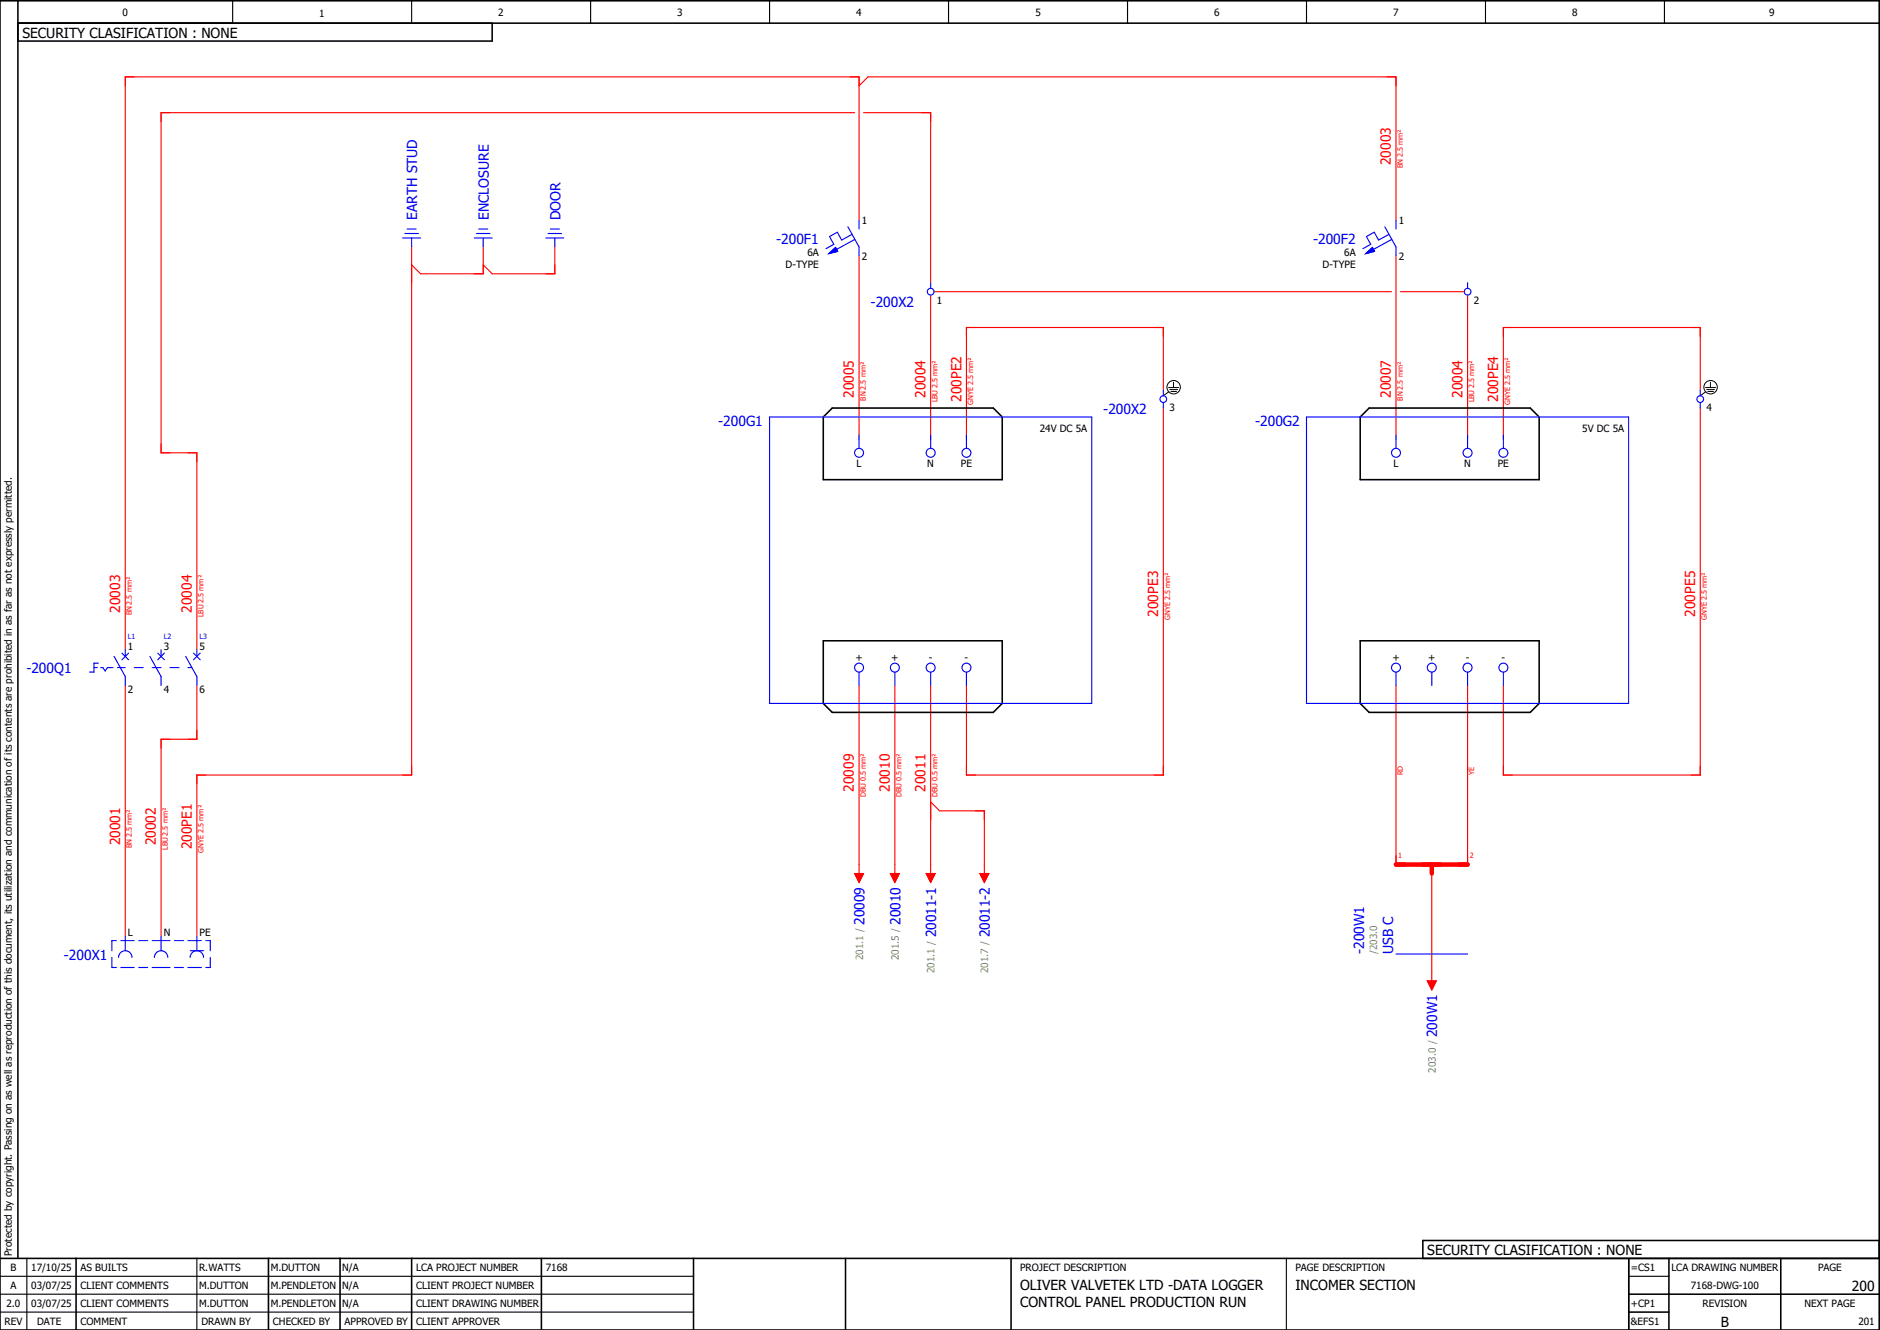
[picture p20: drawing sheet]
<svg xmlns="http://www.w3.org/2000/svg" width="420mm" height="297mm" viewBox="0 0 420 297" stroke-linecap="round" stroke-linejoin="round" font-family="sans-serif">
<defs><g id="words">
<g font-size="3.1">
<text x="5" y="8.4">SECURITY CLASIFICATION : NONE</text>
<text x="319" y="280.4">SECURITY CLASIFICATION : NONE</text>
<text x="228" y="288.3">OLIVER VALVETEK LTD -DATA LOGGER</text>
<text x="228" y="292">CONTROL PANEL PRODUCTION RUN</text>
<text x="289.5" y="288.3">INCOMER SECTION</text>
<text x="413.9" y="288.4">200</text>
<text x="384.6" y="296.4">B</text>
</g>
<g font-size="3.1" fill="#f00">
<text x="310.9" y="36.9" transform="rotate(-90 310.9 36.9)">20003</text>
<text x="190.9" y="88.9" transform="rotate(-90 190.9 88.9)">20005</text>
<text x="206.9" y="88.9" transform="rotate(-90 206.9 88.9)">20004</text>
<text x="214.9" y="89.8" transform="rotate(-90 214.9 89.8)">200PE2</text>
<text x="310.9" y="88.9" transform="rotate(-90 310.9 88.9)">20007</text>
<text x="326.9" y="88.9" transform="rotate(-90 326.9 88.9)">20004</text>
<text x="334.9" y="89.8" transform="rotate(-90 334.9 89.8)">200PE4</text>
<text x="26.9" y="136.9" transform="rotate(-90 26.9 136.9)">20003</text>
<text x="42.9" y="136.9" transform="rotate(-90 42.9 136.9)">20004</text>
<text x="258.9" y="137.8" transform="rotate(-90 258.9 137.8)">200PE3</text>
<text x="378.9" y="137.8" transform="rotate(-90 378.9 137.8)">200PE5</text>
<text x="190.9" y="176.9" transform="rotate(-90 190.9 176.9)">20009</text>
<text x="198.9" y="176.9" transform="rotate(-90 198.9 176.9)">20010</text>
<text x="206.9" y="176.9" transform="rotate(-90 206.9 176.9)">20011</text>
<text x="26.9" y="188.9" transform="rotate(-90 26.9 188.9)">20001</text>
<text x="34.9" y="188.9" transform="rotate(-90 34.9 188.9)">20002</text>
<text x="42.9" y="189.8" transform="rotate(-90 42.9 189.8)">200PE1</text>
</g>
<g font-size="3.1" fill="#00f">
<text x="93.2" y="49.2" transform="rotate(-90 93.2 49.2)">EARTH STUD</text>
<text x="109.2" y="49.2" transform="rotate(-90 109.2 49.2)">ENCLOSURE</text>
<text x="125.2" y="49.2" transform="rotate(-90 125.2 49.2)">DOOR</text>
<text x="173.5" y="54.4">-200F1</text>
<text x="293.5" y="54.4">-200F2</text>
<text x="194.6" y="68.5">-200X2</text>
<text x="160.5" y="95.3">-200G1</text>
<text x="246.6" y="92.5">-200X2</text>
<text x="280.5" y="95.3">-200G2</text>
<text x="5.9" y="150.4">-200Q1</text>
<text x="193.2" y="206.7" transform="rotate(-90 193.2 206.7)">20009</text>
<text x="201.2" y="206.7" transform="rotate(-90 201.2 206.7)">20010</text>
<text x="209.2" y="209.5" transform="rotate(-90 209.2 209.5)">20011-1</text>
<text x="221.2" y="209.5" transform="rotate(-90 221.2 209.5)">20011-2</text>
<text x="14.3" y="214.4">-200X1</text>
<text x="304.9" y="213.2" transform="rotate(-90 304.9 213.2)">-200W1</text>
<text x="311.4" y="213.2" transform="rotate(-90 311.4 213.2)">USB C</text>
<text x="321.2" y="231.8" transform="rotate(-90 321.2 231.8)">200W1</text>
</g>
<g font-size="2.2">
<text x="27.4" y="3.7">0</text>
<text x="71.4" y="3.7">1</text>
<text x="111.4" y="3.7">2</text>
<text x="151.4" y="3.7">3</text>
<text x="191.4" y="3.7">4</text>
<text x="231.4" y="3.7">5</text>
<text x="271.4" y="3.6">6</text>
<text x="311.4" y="3.6">7</text>
<text x="351.4" y="3.6">8</text>
<text x="395.4" y="3.6">9</text>
<text x="192.6" y="50.1">1</text>
<text x="312.6" y="50.1">1</text>
<text x="175.6" y="60">D-TYPE</text>
<text x="180.4" y="57.3">6A</text>
<text x="192.6" y="58">2</text>
<text x="295.6" y="60">D-TYPE</text>
<text x="300.4" y="57.3">6A</text>
<text x="312.6" y="58">2</text>
<text x="209.4" y="67.8">1</text>
<text x="329.4" y="67.8">2</text>
<text x="261.4" y="91.8">3</text>
<text x="381.4" y="91.8">4</text>
<text x="232.4" y="96.4">24V DC 5A</text>
<text x="353.6" y="96.4">5V DC 5A</text>
<text x="191.4" y="104.4">L</text>
<text x="207.3" y="104.4">N</text>
<text x="214.8" y="104.4">PE</text>
<text x="311.4" y="104.4">L</text>
<text x="327.3" y="104.4">N</text>
<text x="334.8" y="104.4">PE</text>
<text x="28.6" y="145.3">1</text>
<text x="36.6" y="145.3">3</text>
<text x="44.6" y="145.3">5</text>
<text x="191.2" y="147.7">+</text>
<text x="199.2" y="147.7">+</text>
<text x="207.6" y="147.7">-</text>
<text x="215.6" y="147.7">-</text>
<text x="311.2" y="147.7">+</text>
<text x="319.2" y="147.7">+</text>
<text x="327.6" y="147.7">-</text>
<text x="335.6" y="147.7">-</text>
<text x="28.6" y="154.8">2</text>
<text x="36.6" y="154.8">4</text>
<text x="44.6" y="154.8">6</text>
<text x="28.6" y="209.1">L</text>
<text x="36.6" y="209.1">N</text>
<text x="44.6" y="209.1">PE</text>
<text x="2.7" y="280.7" transform="rotate(-90 2.7 280.7)">Protected by copyright. Passing on as well as reproduction of this document, its utilization and communication of its contents are prohibited in as far as not expressly permitted.</text>
<text x="2.3" y="284.1">B</text>
<text x="7" y="284.1">17/10/25</text>
<text x="18" y="284.1">AS BUILTS</text>
<text x="44.5" y="284.1">R.WATTS</text>
<text x="60.5" y="284.1">M.DUTTON</text>
<text x="76.5" y="284.1">N/A</text>
<text x="93" y="284.1">LCA PROJECT NUMBER</text>
<text x="122" y="284.1">7168</text>
<text x="228" y="284.1">PROJECT DESCRIPTION</text>
<text x="289.5" y="284.1">PAGE DESCRIPTION</text>
<text x="364.5" y="284.1">=CS1</text>
<text x="373.5" y="284.1">LCA DRAWING NUMBER</text>
<text x="406.3" y="284.1">PAGE</text>
<text x="1.4" y="292.1">2.0</text>
<text x="2.3" y="288.1">A</text>
<text x="7" y="288.1">03/07/25</text>
<text x="7" y="292.1">03/07/25</text>
<text x="18" y="288.1">CLIENT COMMENTS</text>
<text x="18" y="292.1">CLIENT COMMENTS</text>
<text x="44.5" y="288.1">M.DUTTON</text>
<text x="44.5" y="292.1">M.DUTTON</text>
<text x="60.5" y="288.1">M.PENDLETON</text>
<text x="60.5" y="292.1">M.PENDLETON</text>
<text x="76.5" y="288.1">N/A</text>
<text x="76.5" y="292.1">N/A</text>
<text x="93" y="292.1">CLIENT DRAWING NUMBER</text>
<text x="93" y="288.1">CLIENT PROJECT NUMBER</text>
<text x="364.5" y="292.1">+CP1</text>
<text x="377.9" y="288.1">7168-DWG-100</text>
<text x="380.5" y="292.1">REVISION</text>
<text x="403.3" y="292.1">NEXT PAGE</text>
<text x="1" y="296.1">REV</text>
<text x="8.3" y="296.1">DATE</text>
<text x="18" y="296.1">COMMENT</text>
<text x="45" y="296.1">DRAWN BY</text>
<text x="61" y="296.1">CHECKED BY</text>
<text x="77" y="296.1">APPROVED BY</text>
<text x="93" y="296.1">CLIENT APPROVER</text>
<text x="364.5" y="296.1">&amp;EFS1</text>
<text x="415.3" y="296.1">201</text>
</g>
<g font-size="2.2" fill="#7ca552">
<text x="192.9" y="214.6" transform="rotate(-90 192.9 214.6)">201.1 /</text>
<text x="200.9" y="214.6" transform="rotate(-90 200.9 214.6)">201.5 /</text>
<text x="307.8" y="213.2" transform="rotate(-90 307.8 213.2)">/203.0</text>
<text x="208.9" y="217.4" transform="rotate(-90 208.9 217.4)">201.1 /</text>
<text x="220.9" y="217.4" transform="rotate(-90 220.9 217.4)">201.7 /</text>
<text x="320.9" y="239.7" transform="rotate(-90 320.9 239.7)">203.0 /</text>
</g>
<g font-size="1.6" fill="#f00">
<text x="313.5" y="37.5" transform="rotate(-90 313.5 37.5)">BN 2.5 mm²</text>
<text x="193.5" y="89.5" transform="rotate(-90 193.5 89.5)">BN 2.5 mm²</text>
<text x="209.5" y="89.9" transform="rotate(-90 209.5 89.9)">LBU 2.5 mm²</text>
<text x="313.5" y="89.5" transform="rotate(-90 313.5 89.5)">BN 2.5 mm²</text>
<text x="329.5" y="89.9" transform="rotate(-90 329.5 89.9)">LBU 2.5 mm²</text>
<text x="217.5" y="90.5" transform="rotate(-90 217.5 90.5)">GNYE 2.5 mm²</text>
<text x="337.5" y="90.5" transform="rotate(-90 337.5 90.5)">GNYE 2.5 mm²</text>
<text x="29.5" y="137.5" transform="rotate(-90 29.5 137.5)">BN 2.5 mm²</text>
<text x="45.5" y="137.9" transform="rotate(-90 45.5 137.9)">LBU 2.5 mm²</text>
<text x="261.5" y="138.5" transform="rotate(-90 261.5 138.5)">GNYE 2.5 mm²</text>
<text x="381.5" y="138.5" transform="rotate(-90 381.5 138.5)">GNYE 2.5 mm²</text>
<text x="313.5" y="173.2" transform="rotate(-90 313.5 173.2)">RD</text>
<text x="329.5" y="173.2" transform="rotate(-90 329.5 173.2)">YE</text>
<text x="193.5" y="178.1" transform="rotate(-90 193.5 178.1)">DBU 0.5 mm²</text>
<text x="201.5" y="178.1" transform="rotate(-90 201.5 178.1)">DBU 0.5 mm²</text>
<text x="209.5" y="178.1" transform="rotate(-90 209.5 178.1)">DBU 0.5 mm²</text>
<text x="29.5" y="189.5" transform="rotate(-90 29.5 189.5)">BN 2.5 mm²</text>
<text x="37.5" y="189.9" transform="rotate(-90 37.5 189.9)">LBU 2.5 mm²</text>
<text x="45.5" y="190.5" transform="rotate(-90 45.5 190.5)">GNYE 2.5 mm²</text>
<text x="312.5" y="191.8">1</text>
<text x="328.5" y="191.8">2</text>
</g>
<g font-size="1.6" fill="#00f">
<text x="28.6" y="142.7">L1</text>
<text x="36.6" y="142.7">L2</text>
<text x="44.6" y="142.7">L3</text>
</g>
</g></defs>
<g fill="none" stroke="#000" stroke-width=".25">
<path d="M52 .2v5M92 .2v5M132 .2v5M172 .2v5M212 .2v5M252 .2v5M292 .2v5M332 .2v5M372 .2v5M0 285.2h155M0 293.2h155M0 289.2h155"/>
<path d="M6 281.2v16M44 281.2v16M287.5 281.2v15.9M364 285.2h9M364 281.3v15.7"/>
</g>
<g fill="none" stroke="#000" stroke-width=".35">
<path d="M0 .2h420v297h-420zM4 5.2h416M4 .2v281M110 5.2v4h-106M186 91.2h36l2 2v14h-40v-14zM304 93.2l2-2h36l2 2v14h-40zM184 143.2h40v14l-2 2h-36l-2-2zM304 143.2h40v14l-2 2h-36l-2-2zM420 277.2h-102v4M0 281.2h420M17 281.2v16M60 281.2v16"/>
<path d="M76 281.2v16M92 281.2v16M121 281.2v16M155 281.2v16M189 281.2v15.9M226 281.2v15.9M364 289.2h56M364 293.2h9M364 281.3v15.7M373 281.2v16M398 281.2v16"/>
</g>
<g fill="none" stroke="#f00" stroke-width=".25">
<path d="M192 19.2l2-2h118v32M191 25.2h-155v76h8v44M193 25.2h15v38M92 55.2v118h-48v36M108 55.2v6h-14l-2-2M124 55.2v6h-14l-2-2M192 49.2v-32h-164v128M192 57.2v41M312 57.2v41M208 65.9v32.3M208.7 65.2h102.3M313 65.2h14.3"/>
<path d="M328 65.9v32.3M260 87.2v-14h-44v25M260 91.2v82h-44v-20M380 87.2v-14h-44v25M380 91.2v82h-44v-20M28 153.2v56M44 153.2v12h-8v44M192 153.2v42M200 153.2v42M208 153.2v42M312 153.2v40M328 153.2v40"/>
<path d="M208 179.2l2 2h10v14M191 195.2h2l-1 2zM199 195.2h2l-1 2zM207 195.2h2l-1 2zM219 195.2h2l-1 2zM320 193.2v26M319 219.2h2l-1 2z"/>
</g>
<path d="M312 193.2h16M320 193.2v2" fill="none" stroke="#f00" stroke-width="1"/>
<g fill="none" stroke="#00f" stroke-width=".25">
<path d="M90 53.2h4M90.5 52.2h3M91 51.2h2M92 53.2v2M106 53.2h4M106.5 52.2h3M107 51.2h2M108 53.2v2M122 53.2h4M122.5 52.2h3M123 51.2h2M124 53.2v2"/>
<path d="M185.2 56.7l1.5-1.4 .5 .9zM189.5 50.7l2.5 4.5M190.4 52.4l-2.3 1.2-1-1.7-1.7 .9 1 1.8-1.8 1M191.1 53.5l-4.1 2.2M192 49.2v2M192 55.2v2M305.2 56.7l1.5-1.4 .5 .9zM309.5 50.7l2.5 4.5M310.4 52.4l-2.3 1.2-1-1.7-1.7 .9 1 1.8-1.8 1M311.1 53.5l-4.1 2.2M312 49.2v2M312 55.2v2"/>
<path d="M208 63.2v1.2M328 63.2v1.2M172 93.2h72v64h-72zM192 97.2v3M208 97.2v3M216 97.2v3M260 87.2v1.2M260 89.9v1.3M292 93.2h72v64h-72zM312 97.2v3M328 97.2v3M336 97.2v3"/>
<path d="M380 87.2v1.2M380 89.9v1.3M21 149.2h.7M22 148.2h-1v2h-1M22.5 149.2h.5l.5 .7 .5-.7h1.2M25.5 146.7l2.5 4.5v2M26.3 149.2h1.7M27.3 145.9l1.5 1.5M28 145.2v1.5M28.8 145.9l-1.5 1.5M30 149.2h2M33.5 146.7l2.5 4.5v2"/>
<path d="M34 149.2h2M35.3 145.9l1.4 1.5M36 145.2v1.5M36.7 145.9l-1.4 1.5M38 149.2h2M41.5 146.7l2.5 4.5v2M42 149.2h.9M43.2 145.9l1.5 1.5M44 145.2v1.5M44.7 145.9l-1.5 1.5M192 150.2v3M200 150.2v3"/>
<path d="M208 150.2v3M216 150.2v3M312 150.2v3M320 150.2v3M328 150.2v3M336 150.2v3M25 213.9v2.3h1M26 210.2h-1v2.2M26.5 213.9a1.5 1.5 0 0 1 1.5-1.5 1.5 1.5 0 0 1 1.5 1.5M27 216.2h3M27 210.2h3M28 209.2v3.2"/>
<path d="M31 216.2h2M31 210.2h2M34 216.2h4M34 210.2h4M34.5 213.9a1.5 1.5 0 0 1 1.5-1.5 1.5 1.5 0 0 1 1.5 1.5M36 209.2v3.2M39 216.2h2M39 210.2h2M42 216.2h3M42 210.2h3M42.5 213.9a1.5 1.5 0 0 1 1.5-1.5 1.5 1.5 0 0 1 1.5 1.5M42.5 212.4h3"/>
<path d="M44 209.2v3.2M46 210.2h1v2.2M47 213.9v2.3h-1M312 213.2h16"/>
<circle cx="208" cy="65.2" r=".75"/>
<circle cx="328" cy="65.2" r=".75"/>
<circle cx="260" cy="89.2" r=".75"/>
<circle cx="380" cy="89.2" r=".75"/>
<circle cx="192" cy="101.2" r="1"/>
<circle cx="208" cy="101.2" r="1"/>
<circle cx="216" cy="101.2" r="1"/>
<circle cx="312" cy="101.2" r="1"/>
<circle cx="328" cy="101.2" r="1"/>
<circle cx="336" cy="101.2" r="1"/>
<circle cx="192" cy="149.2" r="1"/>
<circle cx="200" cy="149.2" r="1"/>
<circle cx="208" cy="149.2" r="1"/>
<circle cx="216" cy="149.2" r="1"/>
<circle cx="312" cy="149.2" r="1"/>
<circle cx="320" cy="149.2" r="1"/>
<circle cx="328" cy="149.2" r="1"/>
<circle cx="336" cy="149.2" r="1"/>
</g>
<g fill="none" stroke="#000" stroke-width=".22">
<path d="M261.2 86.6h2.2M261.2 87.6l-1.2 .8M261.4 87h1.8M261.7 87.5h1.3M262.3 85.4v1.2M381.2 86.6h2.2M381.2 87.6l-1.2 .8M381.4 87h1.8M381.7 87.5h1.3M382.3 85.4v1.2"/>
<circle cx="262.3" cy="86.5" r="1.5"/>
<circle cx="382.3" cy="86.5" r="1.5"/>
</g>
<g fill="#00f" stroke="#00f" stroke-width=".22">
<path d="M185.2 56.7l1.5-1.4 .5 .9z"/>
<path d="M305.2 56.7l1.5-1.4 .5 .9z"/>
</g>
<g fill="#f00" stroke="#f00" stroke-width=".22">
<path d="M319 219.2h2l-1 2z"/>
<path d="M191 195.2h2l-1 2z"/>
<path d="M199 195.2h2l-1 2z"/>
<path d="M207 195.2h2l-1 2z"/>
<path d="M219 195.2h2l-1 2z"/>
</g>
<use href="#words"/>
</svg>
